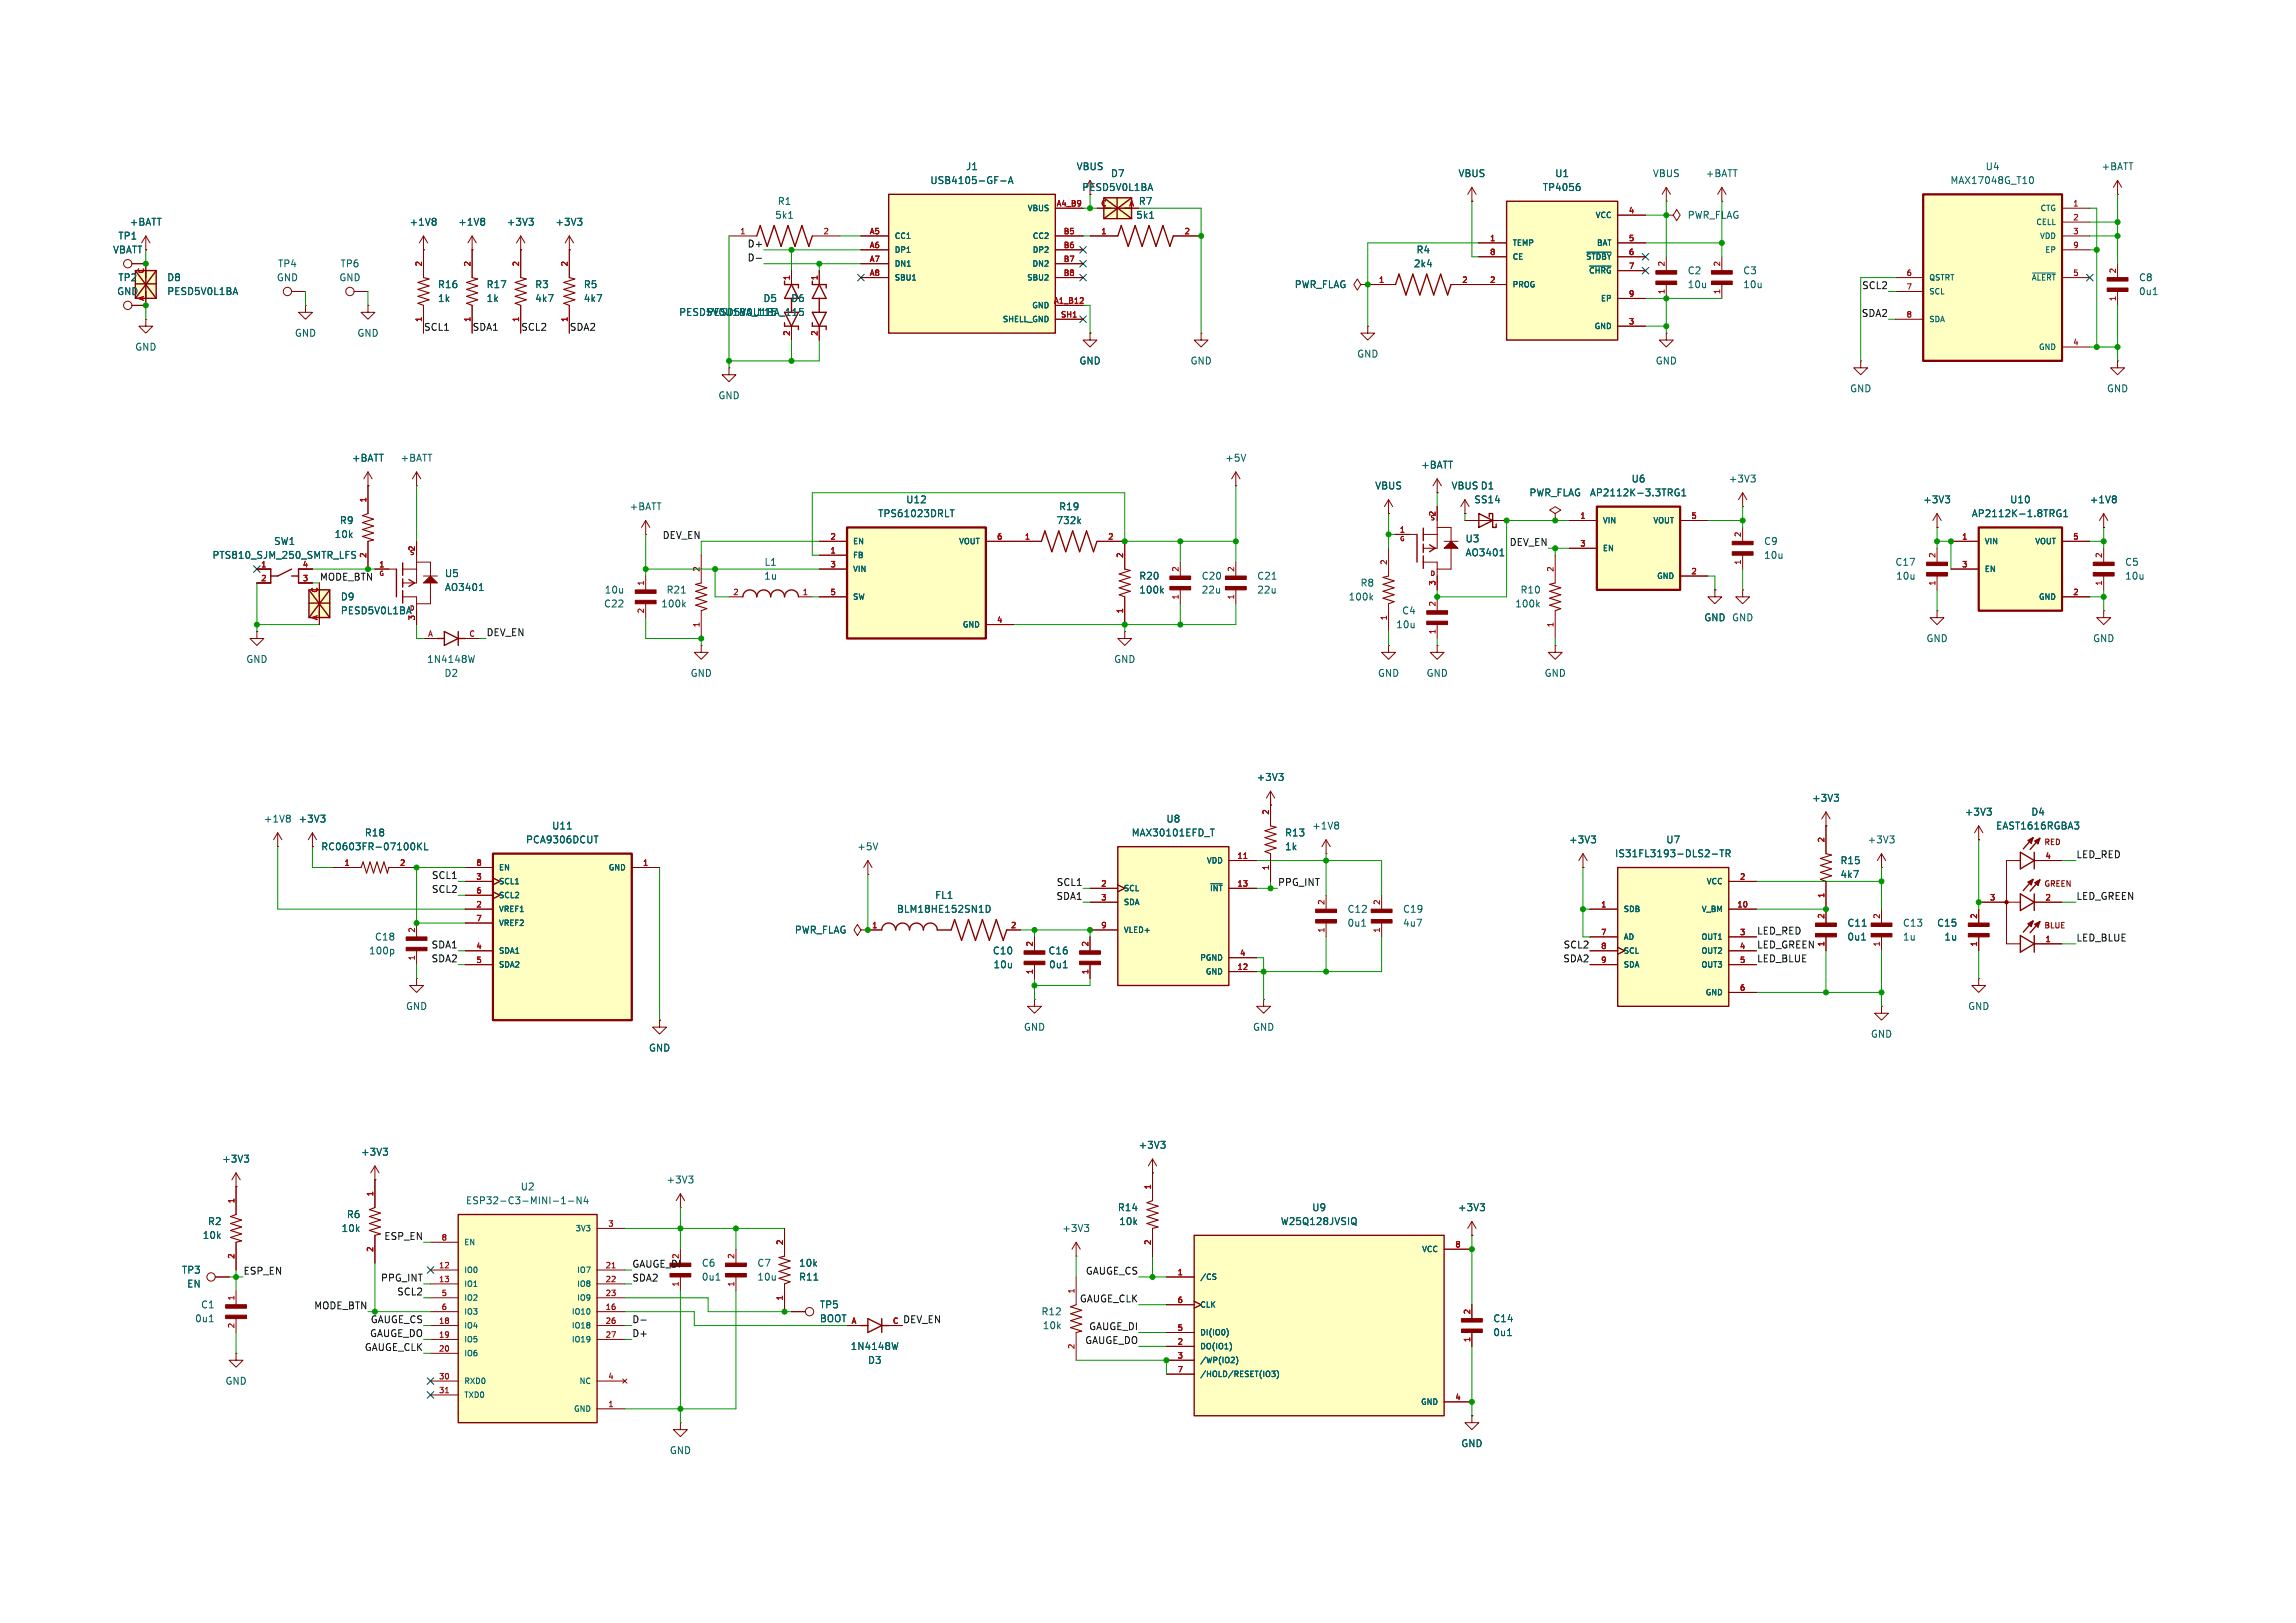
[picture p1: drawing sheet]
<svg xmlns="http://www.w3.org/2000/svg" width="420mm" height="297mm" viewBox="0 0 420 297" stroke-linecap="round" stroke-linejoin="round" font-family="sans-serif">
<defs><g id="words">
<g font-size="1.8" fill="#006464">
<text x="170.1" y="33.9">USB4105-GF-A</text>
<text x="176.6" y="31.3">J1</text>
<text x="196.8" y="31.3">VBUS</text>
<text x="197.9" y="35.2">PESD5V0L1BA</text>
<text x="203.1" y="32.6">D7</text>
<text x="266.7" y="32.6">VBUS</text>
<text x="282.1" y="35.2">TP4056</text>
<text x="284.4" y="32.6">U1</text>
<text x="302.2" y="32.6">VBUS</text>
<text x="311.9" y="32.6">+BATT</text>
<text x="356.7" y="33.9">MAX17048G_T10</text>
<text x="363.1" y="31.3">U4</text>
<text x="384.3" y="31.3">+BATT</text>
<text x="23.6" y="41.5">+BATT</text>
<text x="74.8" y="41.5">+1V8</text>
<text x="83.7" y="41.5">+1V8</text>
<text x="92.6" y="41.5">+3V3</text>
<text x="101.5" y="41.5">+3V3</text>
<text x="141.7" y="40.2">5k1</text>
<text x="142.2" y="37.7">R1</text>
<text x="207.7" y="40.2">5k1</text>
<text x="208.2" y="37.7">R7</text>
<text x="308.6" y="40.2">PWR_FLAG</text>
<text x="21.5" y="44">TP1</text>
<text x="259" y="46.6">R4</text>
<text x="21.5" y="51.7">TP2</text>
<text x="30.5" y="51.7">D8</text>
<text x="50.5" y="51.7">GND</text>
<text x="50.8" y="49.1">TP4</text>
<text x="62" y="51.7">GND</text>
<text x="62.2" y="49.1">TP6</text>
<text x="80" y="52.9">R16</text>
<text x="88.9" y="52.9">R17</text>
<text x="97.8" y="52.9">R3</text>
<text x="106.7" y="52.9">R5</text>
<text x="236.7" y="52.9">PWR_FLAG</text>
<text x="258.5" y="49.1">2k4</text>
<text x="308.6" y="50.4">C2</text>
<text x="308.6" y="52.9">10u</text>
<text x="318.8" y="50.4">C3</text>
<text x="318.8" y="52.9">10u</text>
<text x="391.2" y="51.7">C8</text>
<text x="21.3" y="54.2">GND</text>
<text x="30.5" y="54.2">PESD5V0L1BA</text>
<text x="80" y="55.5">1k</text>
<text x="88.9" y="55.5">1k</text>
<text x="97.8" y="55.5">4k7</text>
<text x="106.7" y="55.5">4k7</text>
<text x="124.1" y="58">PESD5V0U1BA_115</text>
<text x="129.2" y="58">PESD5V0U1BA_115</text>
<text x="139.5" y="55.5">D5</text>
<text x="144.6" y="55.5">D6</text>
<text x="391.2" y="54.2">0u1</text>
<text x="24.6" y="64.4">GND</text>
<text x="53.8" y="61.8">GND</text>
<text x="65.3" y="61.8">GND</text>
<text x="248.2" y="65.6">GND</text>
<text x="197.4" y="66.9">GND</text>
<text x="217.7" y="66.9">GND</text>
<text x="302.8" y="66.9">GND</text>
<text x="338.3" y="72">GND</text>
<text x="385.3" y="72">GND</text>
<text x="131.3" y="73.3">GND</text>
<text x="64.3" y="84.7">+BATT</text>
<text x="73.2" y="84.7">+BATT</text>
<text x="224" y="84.7">+5V</text>
<text x="251.4" y="89.8">VBUS</text>
<text x="259.9" y="86">+BATT</text>
<text x="265.4" y="89.8">VBUS D1</text>
<text x="298.3" y="88.5">U6</text>
<text x="316.1" y="88.5">+3V3</text>
<text x="115.1" y="93.6">+BATT</text>
<text x="160.5" y="94.8">TPS61023DRLT</text>
<text x="165.7" y="92.3">U12</text>
<text x="193.6" y="93.6">R19</text>
<text x="269.6" y="92.3">SS14</text>
<text x="279.7" y="91">PWR_FLAG</text>
<text x="290.7" y="91">AP2112K-3.3TRG1</text>
<text x="351.7" y="92.3">+3V3</text>
<text x="360.6" y="94.8">AP2112K-1.8TRG1</text>
<text x="367.6" y="92.3">U10</text>
<text x="382.2" y="92.3">+1V8</text>
<text x="50" y="99.9">SW1</text>
<text x="61.1" y="98.7">10k</text>
<text x="62.1" y="96.1">R9</text>
<text x="193.1" y="96.1">732k</text>
<text x="268" y="99.5">U3</text>
<text x="268" y="102">AO3401</text>
<text x="322.6" y="99.9">C9</text>
<text x="38.8" y="102.5">PTS810_SJM_250_SMTR_LFS</text>
<text x="81.3" y="105.8">U5</text>
<text x="139.7" y="106.3">1u</text>
<text x="139.7" y="103.7">L1</text>
<text x="208.3" y="106.3">R20</text>
<text x="219.7" y="106.3">C20</text>
<text x="229.9" y="106.3">C21</text>
<text x="248.8" y="107.5">R8</text>
<text x="322.6" y="102.5">10u</text>
<text x="346.6" y="103.7">C17</text>
<text x="346.7" y="106.3">10u</text>
<text x="388.6" y="103.7">C5</text>
<text x="388.6" y="106.3">10u</text>
<text x="62.2" y="110.1">D9</text>
<text x="62.2" y="112.6">PESD5V0L1BA</text>
<text x="81.3" y="108.3">AO3401</text>
<text x="110.4" y="111.4">C22</text>
<text x="110.5" y="108.8">10u</text>
<text x="120.9" y="111.4">100k</text>
<text x="121.8" y="108.8">R21</text>
<text x="208.3" y="108.8">100k</text>
<text x="219.7" y="108.8">22u</text>
<text x="229.9" y="108.8">22u</text>
<text x="246.6" y="110.1">100k</text>
<text x="256.4" y="112.6">C4</text>
<text x="277.1" y="111.4">100k</text>
<text x="278" y="108.8">R10</text>
<text x="311.7" y="113.9">GND GND</text>
<text x="311.7" y="113.9">GND</text>
<text x="255.3" y="115.2">10u</text>
<text x="352.3" y="117.7">GND</text>
<text x="382.8" y="117.7">GND</text>
<text x="45" y="121.5">GND</text>
<text x="78" y="121.5">1N4148W</text>
<text x="81.2" y="124.1">D2</text>
<text x="126.2" y="124.1">GND</text>
<text x="203.7" y="121.5">GND</text>
<text x="252" y="124.1">GND</text>
<text x="260.9" y="124.1">GND</text>
<text x="282.4" y="124.1">GND</text>
<text x="229.8" y="143.1">+3V3</text>
<text x="331.4" y="146.9">+3V3</text>
<text x="359.3" y="149.5">+3V3</text>
<text x="371.5" y="149.5">D4</text>
<text x="48.2" y="150.7">+1V8</text>
<text x="54.5" y="150.7">+3V3</text>
<text x="58.7" y="155.8">RC0603FR-07100KL</text>
<text x="66.6" y="153.3">R18</text>
<text x="96.1" y="154.5">PCA9306DCUT</text>
<text x="100.9" y="152">U11</text>
<text x="156.7" y="155.8">+5V</text>
<text x="206.9" y="153.3">MAX30101EFD_T</text>
<text x="213.3" y="150.7">U8</text>
<text x="235" y="153.3">R13</text>
<text x="235" y="155.8">1k</text>
<text x="239.9" y="152">+1V8</text>
<text x="286.9" y="154.5">+3V3</text>
<text x="304.7" y="154.5">U7</text>
<text x="341.5" y="154.5">+3V3</text>
<text x="365" y="152">EAST1616RGBA3</text>
<text x="295.3" y="157.1">IS31FL3193-DLS2-TR</text>
<text x="336.6" y="158.3">R15</text>
<text x="336.6" y="160.9">4k7</text>
<text x="164" y="167.2">BLM18HE152SN1D</text>
<text x="171" y="164.7">FL1</text>
<text x="246.4" y="167.2">C12</text>
<text x="256.6" y="167.2">C19</text>
<text x="68.5" y="172.3">C18</text>
<text x="145.3" y="171">PWR_FLAG</text>
<text x="246.4" y="169.8">0u1</text>
<text x="256.6" y="169.8">4u7</text>
<text x="337.8" y="169.8">C11</text>
<text x="337.8" y="172.3">0u1</text>
<text x="348" y="169.8">C13</text>
<text x="348" y="172.3">1u</text>
<text x="354.2" y="169.8">C15</text>
<text x="355.6" y="172.3">1u</text>
<text x="67.4" y="174.9">100p</text>
<text x="181.5" y="174.9">C10</text>
<text x="181.6" y="177.4">10u</text>
<text x="191.7" y="174.9">C16</text>
<text x="191.8" y="177.4">0u1</text>
<text x="74.2" y="185">GND</text>
<text x="359.9" y="185">GND</text>
<text x="187.2" y="188.8">GND</text>
<text x="229.1" y="188.8">GND</text>
<text x="342.1" y="190.1">GND</text>
<text x="118.6" y="192.6">GND</text>
<text x="40.5" y="213">+3V3</text>
<text x="65.9" y="211.7">+3V3</text>
<text x="208.2" y="210.4">+3V3</text>
<text x="85.1" y="220.6">ESP32-C3-MINI-1-N4</text>
<text x="95.1" y="218">U2</text>
<text x="121.8" y="216.8">+3V3</text>
<text x="204.4" y="221.8">R14</text>
<text x="239.9" y="221.8">U9</text>
<text x="266.6" y="221.8">+3V3</text>
<text x="37" y="226.9">10k</text>
<text x="37.9" y="224.4">R2</text>
<text x="62.4" y="225.7">10k</text>
<text x="63.3" y="223.1">R6</text>
<text x="194.2" y="225.7">+3V3</text>
<text x="204.6" y="224.4">10k</text>
<text x="234.2" y="224.4">W25Q128JVSIQ</text>
<text x="33.2" y="233.3">TP3</text>
<text x="128.3" y="232">C6</text>
<text x="138.4" y="232">C7</text>
<text x="146.1" y="232">10k</text>
<text x="34.1" y="235.8">EN</text>
<text x="36.7" y="239.6">C1</text>
<text x="128.3" y="234.5">0u1</text>
<text x="138.4" y="234.5">10u</text>
<text x="146.1" y="234.5">R11</text>
<text x="149.9" y="239.6">TP5</text>
<text x="35.6" y="242.2">0u1</text>
<text x="149.9" y="242.2">BOOT</text>
<text x="190.4" y="240.9">R12</text>
<text x="190.7" y="243.4">10k</text>
<text x="273.1" y="242.2">C14</text>
<text x="273.1" y="244.7">0u1</text>
<text x="155.5" y="247.2">1N4148W</text>
<text x="158.7" y="249.8">D3</text>
<text x="41.1" y="253.6">GND</text>
<text x="122.4" y="266.3">GND</text>
<text x="267.2" y="265">GND</text>
</g>
<text font-size="1.8" fill="#840000" x="20.6" y="46.6">VBATT</text>
<g font-size="1.8" fill="#0f0f0f">
<text x="136.7" y="47.9">D-</text>
<text x="136.7" y="45.4">D+</text>
<text x="340.5" y="53">SCL2</text>
<text x="340.5" y="58.1">SDA2</text>
<text x="77.5" y="60.6">SCL1</text>
<text x="86.4" y="60.6">SDA1</text>
<text x="95.2" y="60.6">SCL2</text>
<text x="104.1" y="60.6">SDA2</text>
<text x="121.1" y="98.7">DEV_EN</text>
<text x="276.1" y="100">DEV_EN</text>
<text x="58.4" y="106.3">MODE_BTN</text>
<text x="88.9" y="116.5">DEV_EN</text>
<text x="78.9" y="160.9">SCL1</text>
<text x="379.7" y="157.1">LED_RED</text>
<text x="78.9" y="163.5">SCL2</text>
<text x="193.1" y="164.8">SDA1</text>
<text x="193.2" y="162.2">SCL1</text>
<text x="233.7" y="162.2">PPG_INT</text>
<text x="379.7" y="164.8">LED_GREEN</text>
<text x="78.8" y="173.6">SDA1</text>
<text x="285.9" y="173.6">SCL2</text>
<text x="321.3" y="171.1">LED_RED</text>
<text x="321.3" y="173.6">LED_GREEN</text>
<text x="379.7" y="172.4">LED_BLUE</text>
<text x="78.8" y="176.2">SDA2</text>
<text x="285.8" y="176.2">SDA2</text>
<text x="321.3" y="176.2">LED_BLUE</text>
<text x="70.2" y="227">ESP_EN</text>
<text x="44.4" y="233.3">ESP_EN</text>
<text x="115.6" y="232.1">GAUGE_DI</text>
<text x="198.5" y="233.3">GAUGE_CS</text>
<text x="57.4" y="239.7">MODE_BTN</text>
<text x="69.6" y="234.6">PPG_INT</text>
<text x="72.5" y="237.1">SCL2</text>
<text x="115.6" y="234.6">SDA2</text>
<text x="197.4" y="238.4">GAUGE_CLK</text>
<text x="67.6" y="244.8">GAUGE_DO</text>
<text x="67.7" y="242.2">GAUGE_CS</text>
<text x="115.6" y="244.8">D+</text>
<text x="115.6" y="242.2">D-</text>
<text x="165.1" y="242.2">DEV_EN</text>
<text x="199.1" y="243.5">GAUGE_DI</text>
<text x="66.6" y="247.3">GAUGE_CLK</text>
<text x="198.4" y="246">GAUGE_DO</text>
</g>
<g font-size="1.4" fill="#006464">
<text x="187.9" y="38.8">VBUS</text>
<text x="291.7" y="40.1">VCC</text>
<text x="372.3" y="41.4">CELL</text>
<text x="373.1" y="38.8">CTG</text>
<text x="163.6" y="43.9">CC1</text>
<text x="163.6" y="46.5">DP1</text>
<text x="188.8" y="43.9">CC2</text>
<text x="188.8" y="46.5">DP2</text>
<text x="276.6" y="45.2">TEMP</text>
<text x="276.6" y="47.7">CE</text>
<text x="290" y="47.7">~{STDBY}</text>
<text x="292" y="45.2">BAT</text>
<text x="373" y="43.9">VDD</text>
<text x="374" y="46.5">EP</text>
<text x="163.6" y="49">DN1</text>
<text x="163.6" y="51.5">SBU1</text>
<text x="187.8" y="51.5">SBU2</text>
<text x="188.7" y="49">DN2</text>
<text x="276.6" y="52.8">PROG</text>
<text x="290.5" y="50.3">~{CHRG}</text>
<text x="352.8" y="51.5">QSTRT</text>
<text x="371.5" y="51.5">~{ALERT}</text>
<text x="183.3" y="59.2">SHELL_GND</text>
<text x="188.7" y="56.6">GND</text>
<text x="292.7" y="55.3">EP</text>
<text x="352.8" y="54.1">SCL</text>
<text x="352.8" y="59.2">SDA</text>
<text x="291.5" y="60.4">GND</text>
<text x="372.8" y="64.2">GND</text>
<text x="293.1" y="96">VIN</text>
<text x="302.3" y="96">VOUT</text>
<text x="156" y="99.8">EN</text>
<text x="175.3" y="99.8">VOUT</text>
<text x="293.1" y="101.1">EN</text>
<text x="363" y="99.8">VIN</text>
<text x="372.1" y="99.8">VOUT</text>
<text x="156" y="102.3">FB</text>
<text x="156" y="104.9">VIN</text>
<text x="303" y="106.1">GND</text>
<text x="363" y="104.9">EN</text>
<text x="156" y="110">SW</text>
<text x="372.8" y="110">GND</text>
<text x="176" y="115">GND</text>
<text x="91.2" y="159.5">EN</text>
<text x="111.2" y="159.5">GND</text>
<text x="220.6" y="158.2">VDD</text>
<text x="91.2" y="167.1">VREF1</text>
<text x="91.2" y="162">SCL1</text>
<text x="91.2" y="164.6">SCL2</text>
<text x="205.5" y="163.3">SCL</text>
<text x="205.5" y="165.8">SDA</text>
<text x="221.2" y="163.3">~{INT}</text>
<text x="296.9" y="167.1">SDB</text>
<text x="311.1" y="167.1">V_BM</text>
<text x="312.1" y="162">VCC</text>
<text x="91.2" y="169.6">VREF2</text>
<text x="205.5" y="170.9">VLED+</text>
<text x="296.9" y="172.2">AD</text>
<text x="311.1" y="172.2">OUT1</text>
<text x="91.2" y="174.7">SDA1</text>
<text x="91.2" y="177.3">SDA2</text>
<text x="219.4" y="176">PGND</text>
<text x="220.4" y="178.5">GND</text>
<text x="296.9" y="174.7">SCL</text>
<text x="296.9" y="177.3">SDA</text>
<text x="311.1" y="174.7">OUT2</text>
<text x="311.1" y="177.3">OUT3</text>
<text x="311.9" y="182.3">GND</text>
<text x="105.1" y="225.5">3V3</text>
<text x="84.8" y="233.1">IO0</text>
<text x="84.8" y="228.1">EN</text>
<text x="105.4" y="233.1">IO7</text>
<text x="260" y="229.3">VCC</text>
<text x="84.8" y="235.7">IO1</text>
<text x="84.8" y="238.2">IO2</text>
<text x="105.4" y="235.7">IO8</text>
<text x="105.4" y="238.2">IO9</text>
<text x="219.5" y="234.4">/CS</text>
<text x="219.5" y="239.5">CLK</text>
<text x="84.8" y="243.3">IO4</text>
<text x="84.8" y="245.8">IO5</text>
<text x="84.8" y="240.8">IO3</text>
<text x="104.5" y="240.8">IO10</text>
<text x="104.5" y="243.3">IO18</text>
<text x="104.5" y="245.8">IO19</text>
<text x="219.5" y="244.6">DI(IO0)</text>
<text x="84.8" y="248.4">IO6</text>
<text x="219.5" y="247.1">DO(IO1)</text>
<text x="219.5" y="249.7">/WP(IO2)</text>
<text x="84.8" y="253.5">RXD0</text>
<text x="84.8" y="256">TXD0</text>
<text x="105.9" y="253.5">NC</text>
<text x="219.5" y="252.2">/HOLD/RESET(IO3)</text>
<text x="259.8" y="257.3">GND</text>
<text x="104.9" y="258.5">GND</text>
</g>
<g font-size="1.4" fill="#a90000">
<text x="193.2" y="37.8">A4_B9</text>
<text x="201.3" y="37.8">C</text>
<text x="206.4" y="37.8">A</text>
<text x="297.8" y="39.1">4</text>
<text x="379.1" y="37.8">1</text>
<text x="379.1" y="40.4">2</text>
<text x="135.3" y="42.9">1</text>
<text x="150.5" y="42.9">2</text>
<text x="159" y="42.9">A5</text>
<text x="159" y="45.5">A6</text>
<text x="194.5" y="42.9">B5</text>
<text x="194.5" y="45.5">B6</text>
<text x="201.3" y="42.9">1</text>
<text x="216.6" y="42.9">2</text>
<text x="272.4" y="44.2">1</text>
<text x="272.4" y="46.7">8</text>
<text x="297.8" y="46.7">6</text>
<text x="297.8" y="44.2">5</text>
<text x="379.1" y="42.9">3</text>
<text x="379.1" y="45.5">9</text>
<text x="26.4" y="50.2" transform="rotate(-90 26.4 50.2)">C</text>
<text x="77.2" y="48.9" transform="rotate(-90 77.2 48.9)">2</text>
<text x="86.1" y="48.9" transform="rotate(-90 86.1 48.9)">2</text>
<text x="95" y="48.9" transform="rotate(-90 95 48.9)">2</text>
<text x="103.9" y="48.9" transform="rotate(-90 103.9 48.9)">2</text>
<text x="144.5" y="51.4" transform="rotate(-90 144.5 51.4)">1</text>
<text x="149.6" y="51.4" transform="rotate(-90 149.6 51.4)">1</text>
<text x="159" y="48">A7</text>
<text x="159" y="50.5">A8</text>
<text x="194.5" y="48">B7</text>
<text x="194.5" y="50.5">B8</text>
<text x="252.1" y="51.8">1</text>
<text x="267.4" y="51.8">2</text>
<text x="272.4" y="51.8">2</text>
<text x="297.8" y="49.3">7</text>
<text x="304.5" y="54" transform="rotate(-90 304.5 54)">1</text>
<text x="304.5" y="48.9" transform="rotate(-90 304.5 48.9)">2</text>
<text x="314.7" y="54" transform="rotate(-90 314.7 54)">1</text>
<text x="314.7" y="48.9" transform="rotate(-90 314.7 48.9)">2</text>
<text x="348.6" y="50.5">6</text>
<text x="348.6" y="53.1">7</text>
<text x="379.1" y="50.5">5</text>
<text x="387.1" y="50.1" transform="rotate(-90 387.1 50.1)">2</text>
<text x="26.4" y="55.2" transform="rotate(-90 26.4 55.2)">A</text>
<text x="77.2" y="59" transform="rotate(-90 77.2 59)">1</text>
<text x="86.1" y="59" transform="rotate(-90 86.1 59)">1</text>
<text x="95" y="59" transform="rotate(-90 95 59)">1</text>
<text x="103.9" y="59" transform="rotate(-90 103.9 59)">1</text>
<text x="192.7" y="55.6">A1_B12</text>
<text x="194" y="58.2">SH1</text>
<text x="297.8" y="59.4">3</text>
<text x="297.8" y="54.4">9</text>
<text x="348.6" y="58.2">8</text>
<text x="387.1" y="55.2" transform="rotate(-90 387.1 55.2)">1</text>
<text x="144.5" y="61.6" transform="rotate(-90 144.5 61.6)">2</text>
<text x="149.6" y="61.6" transform="rotate(-90 149.6 61.6)">2</text>
<text x="379.1" y="63.2">4</text>
<text x="67.1" y="92.1" transform="rotate(-90 67.1 92.1)">1</text>
<text x="262.6" y="94.6" transform="rotate(-90 262.6 94.6)">2</text>
<text x="289" y="95">1</text>
<text x="309.3" y="95">5</text>
<text x="75.9" y="100.9" transform="rotate(-90 75.9 100.9)">2</text>
<text x="151.8" y="101.3">1</text>
<text x="151.8" y="98.8">2</text>
<text x="182.3" y="98.8">6</text>
<text x="187.3" y="98.8">1</text>
<text x="202.6" y="98.8">2</text>
<text x="255.9" y="97.5">1</text>
<text x="289" y="100.1">3</text>
<text x="318.5" y="98.4" transform="rotate(-90 318.5 98.4)">2</text>
<text x="358.8" y="98.8">1</text>
<text x="379.1" y="98.8">5</text>
<text x="47.6" y="103.9">1</text>
<text x="47.6" y="106.4">2</text>
<text x="55.3" y="106.4">3</text>
<text x="55.3" y="103.9">4</text>
<text x="67.1" y="102.2" transform="rotate(-90 67.1 102.2)">2</text>
<text x="69.2" y="103.9">1</text>
<text x="117.9" y="107.3" transform="rotate(-90 117.9 107.3)">1</text>
<text x="128" y="104.8" transform="rotate(-90 128 104.8)">2</text>
<text x="151.8" y="103.9">3</text>
<text x="205.5" y="102.2" transform="rotate(-90 205.5 102.2)">2</text>
<text x="215.6" y="104.8" transform="rotate(-90 215.6 104.8)">2</text>
<text x="225.8" y="104.8" transform="rotate(-90 225.8 104.8)">2</text>
<text x="253.7" y="103.5" transform="rotate(-90 253.7 103.5)">2</text>
<text x="262.6" y="107.3" transform="rotate(-90 262.6 107.3)">3</text>
<text x="284.2" y="104.8" transform="rotate(-90 284.2 104.8)">2</text>
<text x="309.3" y="105.2">2</text>
<text x="318.5" y="103.5" transform="rotate(-90 318.5 103.5)">1</text>
<text x="354.1" y="107.3" transform="rotate(-90 354.1 107.3)">1</text>
<text x="354.1" y="102.2" transform="rotate(-90 354.1 102.2)">2</text>
<text x="358.8" y="103.9">3</text>
<text x="384.6" y="107.3" transform="rotate(-90 384.6 107.3)">1</text>
<text x="384.6" y="102.2" transform="rotate(-90 384.6 102.2)">2</text>
<text x="58.2" y="113.6" transform="rotate(-90 58.2 113.6)">A</text>
<text x="58.2" y="108.6" transform="rotate(-90 58.2 108.6)">C</text>
<text x="75.9" y="113.6" transform="rotate(-90 75.9 113.6)">3</text>
<text x="117.9" y="112.4" transform="rotate(-90 117.9 112.4)">2</text>
<text x="134" y="109">2</text>
<text x="146.7" y="109">1</text>
<text x="151.8" y="109">5</text>
<text x="205.5" y="112.4" transform="rotate(-90 205.5 112.4)">1</text>
<text x="215.6" y="109.8" transform="rotate(-90 215.6 109.8)">1</text>
<text x="225.8" y="109.8" transform="rotate(-90 225.8 109.8)">1</text>
<text x="253.7" y="113.6" transform="rotate(-90 253.7 113.6)">1</text>
<text x="262.6" y="111.1" transform="rotate(-90 262.6 111.1)">2</text>
<text x="379.1" y="109">2</text>
<text x="78.2" y="116.6">A</text>
<text x="85.7" y="116.6">C</text>
<text x="128" y="114.9" transform="rotate(-90 128 114.9)">1</text>
<text x="182.3" y="114">4</text>
<text x="262.6" y="116.2" transform="rotate(-90 262.6 116.2)">1</text>
<text x="284.2" y="114.9" transform="rotate(-90 284.2 114.9)">1</text>
<text x="232.2" y="149.2" transform="rotate(-90 232.2 149.2)">2</text>
<text x="333.8" y="154.3" transform="rotate(-90 333.8 154.3)">2</text>
<text x="62.9" y="158.5">1</text>
<text x="73" y="158.5">2</text>
<text x="87" y="161">3</text>
<text x="87" y="158.5">8</text>
<text x="117.5" y="158.5">1</text>
<text x="226.2" y="157.2">11</text>
<text x="232.2" y="159.4" transform="rotate(-90 232.2 159.4)">1</text>
<text x="318.2" y="161">2</text>
<text x="374" y="157.2">4</text>
<text x="87" y="166.1">2</text>
<text x="87" y="163.6">6</text>
<text x="201.3" y="162.3">2</text>
<text x="201.3" y="164.8">3</text>
<text x="226.2" y="162.3">13</text>
<text x="242.3" y="165.7" transform="rotate(-90 242.3 165.7)">2</text>
<text x="252.5" y="165.7" transform="rotate(-90 252.5 165.7)">2</text>
<text x="292.8" y="166.1">1</text>
<text x="317.7" y="166.1">10</text>
<text x="333.8" y="164.4" transform="rotate(-90 333.8 164.4)">1</text>
<text x="363.9" y="164.8">3</text>
<text x="374" y="164.8">2</text>
<text x="75.9" y="170.8" transform="rotate(-90 75.9 170.8)">2</text>
<text x="87" y="173.7">4</text>
<text x="87" y="168.7">7</text>
<text x="159.4" y="169.9">1</text>
<text x="184.8" y="169.9">2</text>
<text x="189" y="173.3" transform="rotate(-90 189 173.3)">2</text>
<text x="199.1" y="173.3" transform="rotate(-90 199.1 173.3)">2</text>
<text x="201.3" y="169.9">9</text>
<text x="242.3" y="170.8" transform="rotate(-90 242.3 170.8)">1</text>
<text x="252.5" y="170.8" transform="rotate(-90 252.5 170.8)">1</text>
<text x="292.8" y="171.2">7</text>
<text x="292.8" y="173.7">8</text>
<text x="318.2" y="171.2">3</text>
<text x="318.2" y="173.7">4</text>
<text x="333.8" y="173.3" transform="rotate(-90 333.8 173.3)">1</text>
<text x="333.8" y="168.3" transform="rotate(-90 333.8 168.3)">2</text>
<text x="343.9" y="173.3" transform="rotate(-90 343.9 173.3)">1</text>
<text x="343.9" y="168.3" transform="rotate(-90 343.9 168.3)">2</text>
<text x="361.7" y="173.3" transform="rotate(-90 361.7 173.3)">1</text>
<text x="361.7" y="168.3" transform="rotate(-90 361.7 168.3)">2</text>
<text x="374" y="172.5">1</text>
<text x="75.9" y="175.9" transform="rotate(-90 75.9 175.9)">1</text>
<text x="87" y="176.3">5</text>
<text x="189" y="178.4" transform="rotate(-90 189 178.4)">1</text>
<text x="199.1" y="178.4" transform="rotate(-90 199.1 178.4)">1</text>
<text x="226.2" y="177.5">12</text>
<text x="226.7" y="175">4</text>
<text x="292.8" y="176.3">9</text>
<text x="318.2" y="176.3">5</text>
<text x="318.2" y="181.4">6</text>
<text x="42.9" y="220.3" transform="rotate(-90 42.9 220.3)">1</text>
<text x="68.3" y="219.1" transform="rotate(-90 68.3 219.1)">1</text>
<text x="210.6" y="217.8" transform="rotate(-90 210.6 217.8)">1</text>
<text x="80.7" y="227.1">8</text>
<text x="111.1" y="224.5">3</text>
<text x="143.3" y="227.9" transform="rotate(-90 143.3 227.9)">2</text>
<text x="210.6" y="227.9" transform="rotate(-90 210.6 227.9)">2</text>
<text x="42.9" y="230.5" transform="rotate(-90 42.9 230.5)">2</text>
<text x="68.3" y="229.2" transform="rotate(-90 68.3 229.2)">2</text>
<text x="80.2" y="232.2">12</text>
<text x="110.7" y="232.2">21</text>
<text x="134.4" y="230.5" transform="rotate(-90 134.4 230.5)">2</text>
<text x="215.3" y="233.4">1</text>
<text x="266.1" y="228.3">8</text>
<text x="42.9" y="238.1" transform="rotate(-90 42.9 238.1)">1</text>
<text x="80.2" y="234.7">13</text>
<text x="80.7" y="237.2">5</text>
<text x="80.7" y="239.8">6</text>
<text x="110.7" y="239.8">16</text>
<text x="110.7" y="234.7">22</text>
<text x="110.7" y="237.2">23</text>
<text x="124.2" y="235.6" transform="rotate(-90 124.2 235.6)">1</text>
<text x="134.4" y="235.6" transform="rotate(-90 134.4 235.6)">1</text>
<text x="143.3" y="238.1" transform="rotate(-90 143.3 238.1)">1</text>
<text x="196.6" y="236.8" transform="rotate(-90 196.6 236.8)">1</text>
<text x="215.3" y="238.5">6</text>
<text x="42.9" y="243.2" transform="rotate(-90 42.9 243.2)">2</text>
<text x="80.2" y="242.3">18</text>
<text x="80.2" y="244.9">19</text>
<text x="110.7" y="242.3">26</text>
<text x="110.7" y="244.9">27</text>
<text x="155.6" y="242.3">A</text>
<text x="163.2" y="242.3">C</text>
<text x="215.3" y="243.6">5</text>
<text x="269" y="245.7" transform="rotate(-90 269 245.7)">1</text>
<text x="269" y="240.6" transform="rotate(-90 269 240.6)">2</text>
<text x="80.2" y="247.4">20</text>
<text x="196.6" y="247" transform="rotate(-90 196.6 247)">2</text>
<text x="215.3" y="246.1">2</text>
<text x="215.3" y="248.7">3</text>
<text x="215.3" y="251.2">7</text>
<text x="80.2" y="252.5">30</text>
<text x="80.2" y="255">31</text>
<text x="111.1" y="257.6">1</text>
<text x="111.1" y="252.5">4</text>
<text x="266.1" y="256.3">4</text>
</g>
<g font-size="1.4" fill="#840000">
<text x="373.8" y="154.8">RED</text>
<text x="373.8" y="162.5">GREEN</text>
<text x="373.8" y="170.1">BLUE</text>
</g>
<text font-size="1.4" fill="#0f0f0f" x="124.2" y="230.5" transform="rotate(-90 124.2 230.5)">2</text>
<g font-size="1.1" fill="#a90000">
<text x="261.5" y="95.4">S</text>
<text x="74.9" y="101.8">S</text>
</g>
<g font-size="1.1" fill="#840000">
<text x="256" y="99.2">G</text>
<text x="69.3" y="105.6">G</text>
<text x="261.5" y="105.6">D</text>
<text x="74.9" y="111.9">D</text>
</g>
</g></defs>
<path d="M254 105.4l-1 .3 2 .6-2 .6 2 .7-2 .6 2 .6-2 .7 2 .6-1 .4M143.5 229.9l-1 .2 2 .7-2 .6 2 .6-2 .7 2 .6-2 .6 2 .7-1 .3" fill="none" stroke="#840000" stroke-width=".2"/>
<g fill="none" stroke="#840000" stroke-width=".18">
<path d="M226.1 88.9h.1M226.1 86.4l-.8 1.2M226.1 86.4v2.5M226.1 86.4l.7 1.2M255.3 97.8h3.8M260.3 97.8h2.6M262.9 92.7v7.6h-2.6M262.9 96.5h2.5v2.6M264.2 99.1h2.5M268 94h.1M268 91.4l-.8 1.3M268 91.4v2.6"/>
<path d="M268 91.4l.7 1.3M268 95.3h7.6M226.1 102.9v2.5M226.1 108v2.5M254 100.3v5.1M254 110.5v5.1M260.3 102.9h2.6v5.1M265.4 100.3v3.8h-2.5M252.7 163.8v2.6M252.7 168.9v2.6M134.6 228.6v2.5M134.6 233.7v2.5"/>
<path d="M143.5 224.8v5.1M143.5 234.9v5.1"/>
</g>
<path d="M227.9 83.1l-.4 1.3M232.7 106h.7M250.7 109.3l.4 .5M251.1 109l-.5 .4M274.4 101.7h.7M148.9 234.3h.7" fill="none" stroke="#006464" stroke-width=".18"/>
<g fill="#840000" stroke="#840000" stroke-width=".18">
<path d="M224.2 107.3h3.8v.7h-3.8z"/>
<path d="M224.2 105.4h3.8v.6h-3.8z"/>
<path d="M132.7 233h3.8v.7h-3.8z"/>
<path d="M132.7 231.1h3.8v.7h-3.8z"/>
<path d="M264.2 100.3l1.2-1.2 1.3 1.2z"/>
<path d="M250.8 168.3h3.8v.6h-3.8z"/>
<path d="M250.8 166.4h3.8v.6h-3.8z"/>
</g>
<path d="M259.2 97.8v5.1M260.3 96.6v2.3M260.3 99.6v1.5M261.5 99.7l1 .6-1 .7M270.5 94l2.5 1.3-2.5 1.2zM272.4 94.6v-.6h.6v2.5h.7v-.6M260.3 101.7v2.3" fill="none" stroke="#840000" stroke-width=".25"/>
<path d="M292.1 92.7h15.2v15.3h-15.2z" fill="#ffffc2"/>
<path d="M292.1 92.7h15.2v15.3h-15.2z" fill="none" stroke="#840000" stroke-width=".41"/>
<g fill="none" stroke="#840000" stroke-width=".18">
<path d="M76.2 99.1v7.6h-2.5M284.5 94l1-.7-1-.6-1 .6 1 .7v1.3M284.5 95.3h.1M287 95.3h5.1M307.3 95.3h5.1M68.6 104.1h3.8M73.7 104.1h2.5M73.7 109.2h2.5v5.1M76.2 102.9h2.5v2.5M77.5 105.4h2.5M77.5 116.8h2.5M78.7 106.7v3.8h-2.5"/>
<path d="M85.1 116.8h2.5M284.5 118.1v1.3h1.2l-1.2 1.3-1.3-1.3h1.3M284.5 118.1h.1M284.5 101.6v5.1M284.5 111.8v5M287 100.3h5.1M307.3 105.4h5.1M232.4 147.3h.1M232.4 144.8v6.3M232.4 156.2v5.1M232.4 144.8l-.8 1.3M232.4 144.8l.8 1.3"/>
<path d="M242.6 156.2h.1M242.6 153.7v2.5M242.6 153.7l-.8 1.2M242.6 153.7l.7 1.2M242.6 163.8v2.6M242.6 168.9v2.6M231.1 182.9v1.3h1.3l-1.3 1.2-1.2-1.2h1.2M231.1 182.9h.1M124.5 228.6v2.5M124.5 233.7v2.5M124.5 260.3v1.3h1.2l-1.2 1.3-1.3-1.3h1.3M124.5 260.3h.1"/>
</g>
<path d="M307.1 89.5a.59 .59 0 0 0-.7 .6 .59 .59 0 0 0 .7 .6l.1-.5h-.3M307.6 90.7h.8M307.6 89.8l.4-.3v1.2M86.8 120l-.3 1.2M87.7 108.1h.7M281.2 110.6l.4 .5M281.6 110.2l-.5 .5M233.9 141.5h.8l-.4 .5M234.5 142l.2 .3v.3l-.2 .2M244.6 150.4l.3 .3-.3 .3 .3 .2v.3l-.3 .2M249.1 169.5h.7M131 234.3h.7" fill="none" stroke="#006464" stroke-width=".18"/>
<g fill="#840000" stroke="#840000" stroke-width=".18">
<path d="M240.7 168.3h3.8v.6h-3.8z"/>
<path d="M240.7 166.4h3.8v.6h-3.8z"/>
<path d="M77.5 106.7l1.2-1.3 1.3 1.3z"/>
<path d="M122.6 233h3.8v.7h-3.8z"/>
<path d="M122.6 231.1h3.8v.7h-3.8z"/>
</g>
<path d="M284.5 106.7l-1 .2 2 .7-2 .6 2 .6-2 .7 2 .6-2 .6 2 .7-1 .4M232.4 151.1l1 .3-2 .6 2 .7-2 .6 2 .6-2 .7 2 .6-2 .6 1 .4" fill="none" stroke="#840000" stroke-width=".2"/>
<path d="M72.5 104.1v5.1M73.7 103v2.3M73.7 105.9v1.5M73.7 108.1v2.3M74.8 106l1 .7-1 .6M80 116.8h1.3M81.3 115.6l2.5 1.2-2.5 1.3zM83.8 116.8h1.3M83.8 115.6v2.5" fill="none" stroke="#840000" stroke-width=".25"/>
<path d="M56.5 107.9h3.8v5.1h-3.8z" fill="#ffffc2"/>
<path d="M255.3 52.1l.6-1.9 1.3 3.8 1.2-3.8 1.3 3.8 1.3-3.8 1.3 3.8 1.2-3.8 1.3 3.8 .6-1.9M56.5 107.9h3.8v5.1h-3.8zM56.5 108l3.8 5M56.5 110.4h3.8M58.4 108v5M60.3 108l-3.8 5" fill="none" stroke="#840000" stroke-width=".25"/>
<g fill="none" stroke="#840000" stroke-width=".18">
<path d="M64.8 53.3h2.5M67.3 55.9v1.3h1.3l-1.3 1.2-1.3-1.2h1.3M67.3 55.9h.1M77.5 45.7h.1M77.5 43.2v7.6M77.5 55.9v5.1M77.5 43.2l-.8 1.3M77.5 43.2l.7 1.3M86.4 45.7h.1M86.4 43.2l-.8 1.3M86.4 43.2v2.5M86.4 43.2l.7 1.3"/>
<path d="M250.2 52.1h5.1M265.4 52.1h5.1M58.4 106.7v2.5M58.4 111.8v2.5M318.8 108v1.2h1.2l-1.2 1.3-1.3-1.3h1.3M318.8 108h.1M124.5 218.4l-.8 1.3M124.5 218.4v2.6M124.5 218.4l.7 1.3M124.5 221h.1"/>
<circle cx="64" cy="53.3" r=".76"/>
</g>
<path d="M79.5 39.9l.3 .3-.3 .3 .2 .1 .1 .4-.3 .2M88.4 39.9l.3 .3-.3 .3 .2 .1 .1 .4-.3 .2M74.8 111.1l.4 1.2M126 215.2h.8l-.5 .5M126.5 215.7l.3 .2v.3l-.3 .3" fill="none" stroke="#006464" stroke-width=".18"/>
<path d="M77.5 50.8l1 .3-2 .6 2 .6-2 .7 2 .6-2 .6 2 .7-2 .6 1 .4" fill="none" stroke="#840000" stroke-width=".2"/>
<path d="M83.8 222.2h25.4v38.1h-25.4z" fill="#ffffc2"/>
<path d="M83.8 222.2h25.4v38.1h-25.4zM157.5 242.6h1.2M158.7 241.3l2.6 1.3-2.6 1.2zM161.3 242.6h1.3M161.3 241.3v2.5" fill="none" stroke="#840000" stroke-width=".25"/>
<g fill="none" stroke="#840000" stroke-width=".18">
<path d="M269.2 36.8h.1M269.2 34.3l-.7 1.3M269.2 34.3v2.5M269.2 34.3l.8 1.3M24.1 55.9h2.6M24.1 48.3h2.6M26.7 43.2l-.8 1.3M26.7 43.2v2.5M26.7 43.2l.7 1.3M86.4 45.7v5.1M86.4 55.9v5.1M78.7 232.4h5.1"/>
<path d="M78.7 234.9h5.1M78.7 237.5h5.1M78.7 227.3h5.1M109.2 232.4h5.1M109.2 234.9h5.1M109.2 237.5h5.1M109.2 224.8h5.1M269.2 226.1h.1M269.2 223.5v2.6M269.2 223.5l-.7 1.3M269.2 223.5l.8 1.3M78.7 240h5.1"/>
<path d="M78.7 242.6h5.1M78.7 245.1h5.1M78.7 247.6h5.1M78.7 252.7h5.1M78.7 255.3h5.1M109.2 257.8h5.1M109.2 240h5.1M109.2 242.6h5.1M109.2 245.1h5.1M109.2 252.7h5.1M113.9 252.3l.8 .8M114.7 252.3l-.8 .8"/>
<path d="M144.8 240h2.5M154.9 242.6h2.6M162.6 242.6h2.5"/>
<circle cx="23.4" cy="48.3" r=".76"/>
<circle cx="23.4" cy="55.9" r=".76"/>
<circle cx="148.1" cy="240" r=".76"/>
</g>
<path d="M112 232h.5M81.5 254.9h.6" fill="none" stroke="#a90000" stroke-width=".18"/>
<path d="M102.7 219.4l.4-.4v1.3M104 219.8h1M106.3 219v1.3l-.7-1.3v1.3M107.1 219l-.3 .9h.8M107.4 219.4v.9M102.7 220.3h.7M270.8 220.3h.7l-.4 .5M271.3 220.8l.2 .2v.3l-.2 .3M164.3 245.7l-.3 1.3" fill="none" stroke="#006464" stroke-width=".18"/>
<path d="M86.4 50.8l1 .3-2.1 .6 2.1 .6-2.1 .7 2.1 .6-2.1 .6 2.1 .7-2.1 .6 1.1 .4" fill="none" stroke="#840000" stroke-width=".2"/>
<path d="M218.4 226.1h45.8v33h-45.8z" fill="#ffffc2"/>
<path d="M218.4 226.1h45.8v33h-45.8z" fill="none" stroke="#840000" stroke-width=".25"/>
<path d="M213.4 233.7h5M213.4 238.8h5M218.4 238.1l1.3 .7-1.3 .6M264.2 228.6h5M213.4 246.4h5M213.4 248.9h5M213.4 243.8h5M213.4 251.5h5M264.2 256.5h5" fill="none" stroke="#840000" stroke-width=".18"/>
<g fill="none" stroke="#006464" stroke-width=".18">
<path d="M222 233.1l.4 .1M222.2 233.7l.2 .2-.2 .2M247.7 223.9l.2 .1M247.8 222.8l.1 .1a.9 .9 0 0 1 0 1.1M247.9 224l.2 .2M247.9 224l-.1 .1M224.4 243.2a1.19 1.19 0 0 1 0 1.4M225.2 246l.1 .4-.1 .5M225.2 249.4h.6M225.7 248.5v.3M226.1 248.2a1.16 1.16 0 0 1 0 1.6M232.6 250.9h.6l-.3 .4 .3 .1v.4l-.1 .1-.5-.1"/>
<path d="M233.6 250.8a1.16 1.16 0 0 1 0 1.5"/>
</g>
<path d="M275.6 36.8h20.3v25.4h-20.3z" fill="#ffffc2"/>
<path d="M275.6 36.8h20.3v25.4h-20.3z" fill="none" stroke="#840000" stroke-width=".25"/>
<path d="M295.9 39.4h5.1M26.7 58.4v1.3h1.2l-1.2 1.3-1.3-1.3h1.3M26.7 58.4h.1M270.5 44.5h5.1M270.5 52.1h5.1M270.5 47h5.1M295.9 44.5h5.1M295.9 59.7h5.1M295.9 47h5.1M295.9 49.5h5.1M295.9 54.6h5.1" fill="none" stroke="#840000" stroke-width=".18"/>
<path d="M288.7 33.6h.2M288.8 34.1l.2 .2v.3l-.2 .3M290.3 46.2h4.4M290.8 48.7h3.9" fill="none" stroke="#006464" stroke-width=".18"/>
<path d="M24.8 49.5h3.8v5.1h-3.8z" fill="#ffffc2"/>
<g fill="none" stroke="#840000" stroke-width=".25">
<path d="M24.8 49.5h3.8v5.1h-3.8zM24.8 49.5l3.8 5.1M24.8 51.9h3.8M26.7 49.5v5.1M28.6 49.5l-3.8 5.1M143.5 51.4v.7h2.5v.6M143.5 59.1v.6h2.5v.6M143.5 57.2l1.3 2.5 1.2-2.5M146 54.6l-1.2-2.5-1.3 2.5h1.3v2.6M47 104.1h2.5v2.6h-2.5M53.3 104.1l-2.5 1.3h-1.3M53.3 105.4h1.3"/>
<path d="M57.1 104.1h-2.5v2.6h2.5M135.9 109.2a1.27 1.27 0 0 1 1.3-1.2 1.27 1.27 0 0 1 1.2 1.2 1.27 1.27 0 0 1 1.3-1.2 1.27 1.27 0 0 1 1.3 1.2 1.27 1.27 0 0 1 1.2-1.2 1.27 1.27 0 0 1 1.3 1.2 1.27 1.27 0 0 1 1.3-1.2 1.27 1.27 0 0 1 1.2 1.2"/>
</g>
<g fill="none" stroke="#840000" stroke-width=".18">
<path d="M304.8 36.8h.1M304.8 39.4h1.3l.6-1 .6 1-.6 1-.6-1M304.8 39.4h.1M304.8 34.3l-.8 1.3M304.8 34.3v2.5M304.8 34.3l.8 1.3M315 36.8h.1M315 34.3l-.8 1.3M315 34.3v2.5M315 34.3l.7 1.3M26.7 48.3v2.5M26.7 53.3v2.6"/>
<path d="M53.3 53.3h2.6M55.9 55.9v1.3h1.2l-1.2 1.2-1.3-1.2h1.3M55.9 55.9h.1M104.1 45.7h.1M104.1 43.2l-.7 1.3M104.1 43.2v2.5M104.1 43.2l.8 1.3M144.8 49.5v2.6M144.8 59.7v2.5M248.9 52.1l-.6-1-.7 1 .7 1 .6-1h1.3M250.2 59.7v1.3h1.3l-1.3 1.2-1.3-1.2h1.3M250.2 59.7h.1"/>
<path d="M250.2 52.1h.1M304.8 47v2.5M304.8 52.1v2.5M315 47v2.5M315 52.1v2.5M133.3 67.3v1.3h1.3l-1.3 1.3-1.2-1.3h1.2M133.3 67.3h.1M304.8 61v1.2h1.3l-1.3 1.3-1.3-1.3h1.3M304.8 61h.1M67.3 88.9h.1M67.3 86.4v7.6M67.3 99.1v5"/>
<path d="M67.3 86.4l-.8 1.2M67.3 86.4l.8 1.2M76.2 88.9h.1M76.2 86.4l-.8 1.2M76.2 86.4v2.5M76.2 86.4l.8 1.2M118.1 97.8h.1M118.1 95.3l-.8 1.2M118.1 95.3v2.5M118.1 95.3l.8 1.2M47 115.6v1.2h1.3l-1.3 1.3-1.3-1.3h1.3M47 115.6h.1"/>
<path d="M47 104.1h2.5M47 106.7h2.5M54.6 104.1h2.5M54.6 106.7h2.5M118.1 105.4v2.6M118.1 110.5v2.5M128.3 118.1v1.3h1.2l-1.2 1.3-1.3-1.3h1.3M128.3 118.1h.1M128.3 101.6v5.1M128.3 111.8v5M133.3 109.2h2.6M146 109.2h2.6"/>
<path d="M68.6 215.9h.1M68.6 213.4v7.6M68.6 213.4l-.8 1.2M68.6 213.4l.7 1.2M210.8 214.6h.1M210.8 212.1l-.7 1.3M210.8 212.1v7.6M210.8 212.1l.8 1.3M39.4 233.7h2.5M43.2 236.2v2.6M68.6 226.1v5M196.8 229.9h.1"/>
<path d="M196.8 227.3l-.7 1.3M196.8 227.3v2.6M196.8 233.7v5.1M196.8 227.3l.8 1.3M210.8 224.8v5.1M269.2 238.8v2.5M43.2 247.6v1.3h1.2l-1.2 1.3-1.3-1.3h1.3M43.2 247.6h.1M43.2 241.3v2.5M196.8 243.8v5.1M269.2 259.1v1.2h1.3l-1.3 1.3-1.2-1.3h1.2M269.2 259.1h.1"/>
<path d="M269.2 243.8v2.6"/>
<circle cx="52.6" cy="53.3" r=".76"/>
<circle cx="38.6" cy="233.7" r=".76"/>
</g>
<g fill="none" stroke="#006464" stroke-width=".18">
<path d="M105.7 39.9h.7l-.4 .5M43 52.6l.5 1.3M106.2 40.4l.2 .3v.3l-.2 .2M64.3 101.3l.7 .5-.2 .4-.5-.1M65 101l-.4-.1-.3 .3M124.7 108.5h.7M125 110.6l.4 .5M125.4 110.2l-.5 .5M70.1 210.1h.8l-.4 .5M70.6 210.6l.3 .3v.3l-.3 .2M212.3 208.9h.8l-.4 .4M212.9 209.3l.2 .3v.3l-.2 .2"/>
<path d="M198.4 224.1h.7l-.4 .5M198.9 224.6l.2 .2v.3l-.2 .3M38.3 241.9h.7M275.8 244.4h.7"/>
</g>
<g fill="#840000" stroke="#840000" stroke-width=".18">
<path d="M267.3 243.2h3.8v.6h-3.8z"/>
<path d="M267.3 241.3h3.8v.6h-3.8z"/>
<path d="M302.9 51.4h3.8v.7h-3.8z"/>
<path d="M302.9 49.5h3.8v.7h-3.8z"/>
<path d="M313.1 51.4h3.8v.7h-3.8z"/>
<path d="M313.1 49.5h3.8v.7h-3.8z"/>
<path d="M116.2 108h3.8v.6h-3.8z"/>
<path d="M116.2 109.9h3.8v.6h-3.8z"/>
<path d="M41.3 238.8h3.8v.6h-3.8z"/>
<path d="M41.3 240.7h3.8v.6h-3.8z"/>
</g>
<path d="M67.3 94l-1 .4 2 .6-2 .6 2 .7-2 .6 2 .6-2 .7 2 .6-1 .3M128.3 106.7l-1 .2 2 .7-2 .6 2 .6-2 .7 2 .6-2 .6 2 .7-1 .4M210.8 219.7l-1 .4 2 .6-2 .7 2 .6-2 .6 2 .7-2 .6 2 .6-1 .3M68.6 221l-1 .4 2 .6-2 .6 2 .7-2 .6 2 .6-2 .7 2 .6-1 .3M196.8 238.8l-1 .3 2.1 .7-2.1 .6 2.1 .6-2.1 .7 2.1 .6-2.1 .7 2.1 .6-1.1 .2" fill="none" stroke="#840000" stroke-width=".2"/>
<path d="M351.8 35.6h25.4v30.4h-25.4z" fill="#ffffc2"/>
<path d="M351.8 35.6h25.4v30.4h-25.4z" fill="none" stroke="#840000" stroke-width=".41"/>
<g fill="none" stroke="#840000" stroke-width=".18">
<path d="M199.4 33l-.8 1.3M199.4 33v2.6M199.4 33l.8 1.3M377.2 38.1h5.1M95.2 45.7h.1M95.2 43.2l-.7 1.3M95.2 43.2v7.6M95.2 55.9v5.1M95.2 43.2l.8 1.3M104.1 45.7v5.1M104.1 55.9v5.1M133.3 43.2h5.1"/>
<path d="M148.6 43.2h5.1M346.7 50.8h5.1M346.7 53.3h5.1M346.7 58.4h5.1M377.2 40.6h5.1M377.2 43.2h5.1M377.2 50.8h5.1M377.2 45.7h5.1M387.3 48.3v2.5M387.3 53.3v2.6M377.2 63.5h5.1M387.3 66v1.3h1.3l-1.3 1.3-1.2-1.3h1.2"/>
<path d="M387.3 66h.1"/>
</g>
<path d="M96.8 39.9h.7l-.4 .5M144.3 39.9h.7M371.4 32.5l.1-.2a.68 .68 0 0 1 .5 .7 .68 .68 0 0 1-.5 .6l-.1-.1M97.3 40.4l.2 .3v.3l-.2 .2M371.8 50h4.2M393.9 53.9h.7" fill="none" stroke="#006464" stroke-width=".18"/>
<path d="M95.2 50.8l1.1 .3-2.1 .6 2.1 .6-2.1 .7 2.1 .6-2.1 .6 2.1 .7-2.1 .6 1 .4M104.1 50.8l1.1 .3-2.1 .6 2.1 .6-2.1 .7 2.1 .6-2.1 .6 2.1 .7-2.1 .6 1 .4" fill="none" stroke="#840000" stroke-width=".2"/>
<path d="M138.4 43.2l.7-1.9 1.2 3.8 1.3-3.8 1.3 3.8 1.2-3.8 1.3 3.8 1.3-3.8 1.3 3.8 .6-1.9" fill="none" stroke="#840000" stroke-width=".25"/>
<g fill="#840000" stroke="#840000" stroke-width=".18">
<path d="M385.4 52.7h3.9v.6h-3.9z"/>
<path d="M385.4 50.8h3.9v.6h-3.9z"/>
</g>
<path d="M201.9 36.2h5.1v3.8h-5.1z" fill="#ffffc2"/>
<path d="M201.9 36.2h5.1v3.8h-5.1zM201.9 38.1h5.1M201.9 36.2l5.1 3.8M204.3 36.2v3.8M207 36.2l-5.1 3.8" fill="none" stroke="#840000" stroke-width=".25"/>
<path d="M200.7 38.1h2.5M205.7 38.1h2.6" fill="none" stroke="#840000" stroke-width=".18"/>
<path d="M210.4 33.6l.4 1.3" fill="none" stroke="#006464" stroke-width=".18"/>
<path d="M162.6 35.6h30.4v25.4h-30.4z" fill="#ffffc2"/>
<path d="M162.6 35.6h30.4v25.4h-30.4zM190.5 99.1l.6-1.9 1.3 3.8 1.3-3.8 1.2 3.8 1.3-3.8 1.3 3.8 1.3-3.8 1.2 3.8 .7-1.9" fill="none" stroke="#840000" stroke-width=".25"/>
<g fill="none" stroke="#840000" stroke-width=".18">
<path d="M193 38.1h5.1M387.3 35.6h.1M387.3 33l-.7 1.3M387.3 33v2.6M387.3 33l.8 1.3M157.5 43.2h5.1M157.5 45.7h5.1M157.5 48.3h5.1M157.5 50.8h5.1M193 55.9h5.1M193 43.2h5.1M193 45.7h5.1"/>
<path d="M193 48.3h5.1M193 50.8h5.1M193 58.4h5.1M185.4 99.1h5.1M200.7 99.1h5"/>
</g>
<path d="M197.5 55.5h.7M198.1 54.6v.3" fill="none" stroke="#a90000" stroke-width=".18"/>
<path d="M183.1 33.1h.9M184.5 33.6l.4-1.3 .4 1.3M184.6 33.2h.6M166.9 51.3h.6M197.3 95.3l.4 .5M197.7 95l-.5 .5" fill="none" stroke="#006464" stroke-width=".18"/>
<path d="M154.9 96.5h25.4v20.3h-25.4z" fill="#ffffc2"/>
<path d="M154.9 96.5h25.4v20.3h-25.4z" fill="none" stroke="#840000" stroke-width=".41"/>
<g fill="none" stroke="#840000" stroke-width=".18">
<path d="M149.9 49.5v2.6M149.9 59.7v2.5M199.4 43.2h5.1M214.6 43.2h5.1M199.4 61v1.2h1.3l-1.3 1.3-1.3-1.3h1.3M199.4 61h.1M219.7 61v1.2h1.3l-1.3 1.3-1.3-1.3h1.3M219.7 61h.1M340.4 66v1.3h1.2l-1.2 1.3-1.3-1.3h1.3M340.4 66h.1M149.9 99.1h5M180.3 99.1h5.1"/>
<path d="M205.7 99.1v5M149.9 101.6h5M149.9 104.1h5M149.9 109.2h5M180.3 114.3h5.1M205.7 115.6v1.2h1.3l-1.3 1.3-1.2-1.3h1.2M205.7 115.6h.1M205.7 109.2v5.1M215.9 102.9v2.5M215.9 108v2.5M158.7 157.5l-.7 1.3M158.7 157.5v2.5"/>
<path d="M158.7 157.5l.8 1.3M344.2 158.8h.1M344.2 156.2l-.8 1.3M344.2 156.2v2.6M344.2 156.2l.7 1.3M157.5 170.2l-.7-1-.6 1 .6 1 .7-1h1.2M158.7 170.2h.1M158.7 160h.1M158.7 170.2h2.6M184.1 170.2h2.6M189.2 171.5v2.5M189.2 176.5v2.6"/>
<path d="M361.9 166.4v2.5M361.9 171.5v2.5M189.2 182.9v1.3h1.3l-1.3 1.2-1.2-1.2h1.2M189.2 182.9h.1M43.2 217.2h.1M43.2 214.6l-.8 1.3M43.2 214.6v7.6M43.2 214.6l.7 1.3M43.2 227.3v5.1"/>
</g>
<path d="M210.3 39.9h.7M146.9 56.5h-.6l-.1 .6 .2-.2 .4 .1 .2 .2-.1 .4-.2 .1-.5-.1M173.8 93.3h.7M174.2 93.3v1.3M212.4 108l.4 .5M212.8 107.7l-.5 .5M160.6 154.2l-.5 1.3M345.7 153h.8l-.5 .5M346.2 153.5l.3 .2v.3l-.3 .2M180.4 165.7a.64 .64 0 0 1 .7 .6 .64 .64 0 0 1-.7 .6zM44.7 211.4h.8l-.4 .5M45.2 211.9l.3 .2v.3l-.3 .3" fill="none" stroke="#006464" stroke-width=".18"/>
<path d="M205.7 104.1l1.1 .3-2.1 .6 2.1 .7-2.1 .6 2.1 .6-2.1 .7 2.1 .6-2.1 .6 1 .4M43.2 222.2l-1 .4 2 .7-2 .6 2 .6-2 .7 2 .6-2 .6 2 .7-1 .2" fill="none" stroke="#840000" stroke-width=".2"/>
<g fill="#840000" stroke="#840000" stroke-width=".18">
<path d="M214 107.3h3.8v.7h-3.8z"/>
<path d="M214 105.4h3.8v.6h-3.8z"/>
<path d="M360 170.8h3.9v.7h-3.9z"/>
<path d="M360 168.9h3.9v.6h-3.9z"/>
<path d="M187.3 175.9h3.8v.6h-3.8z"/>
<path d="M187.3 174h3.8v.6h-3.8z"/>
</g>
<path d="M148.6 51.4v.7h2.5v.6M148.6 59.1v.6h2.5v.6M148.6 57.2h2.5l-1.2 2.5zM149.9 52.1l1.2 2.5h-2.5zM149.9 54.6v2.6M204.5 43.2l.6-1.9 1.3 3.8 1.2-3.8 1.3 3.8 1.3-3.8 1.3 3.8 1.2-3.8 1.3 3.8 .6-1.9M161.3 170.2a1.27 1.27 0 0 1 1.3-1.3 1.27 1.27 0 0 1 1.2 1.3 1.27 1.27 0 0 1 1.3-1.3 1.27 1.27 0 0 1 1.3 1.3 1.27 1.27 0 0 1 1.2-1.3 1.27 1.27 0 0 1 1.3 1.3 1.27 1.27 0 0 1 1.3-1.3 1.27 1.27 0 0 1 1.2 1.3h2.6l.6-1.9 1.3 3.8 1.3-3.8 1.2 3.8 1.3-3.8 1.3 3.8 1.2-3.8 1.3 3.8 .6-1.9" fill="none" stroke="#840000" stroke-width=".25"/>
<path d="M204.5 154.9h20.3v25.4h-20.3z" fill="#ffffc2"/>
<path d="M204.5 154.9h20.3v25.4h-20.3z" fill="none" stroke="#840000" stroke-width=".25"/>
<g fill="none" stroke="#840000" stroke-width=".18">
<path d="M50.8 154.9h.1M50.8 152.4l-.8 1.3M50.8 152.4v2.5M50.8 152.4l.8 1.3M224.8 157.5h5.1M199.4 162.6h5.1M199.4 165.1h5.1M199.4 170.2h5.1M199.4 171.5v2.5M199.4 176.5v2.6M204.5 161.9l1.2 .7-1.2 .6M224.8 177.8h5.1"/>
<path d="M224.8 162.6h5.1M224.8 175.3h5.1M334 166.4v2.5M334 171.5v2.5M344.2 166.4v2.5M344.2 171.5v2.5M361.9 179.1v1.2h1.3l-1.3 1.3-1.2-1.3h1.2M361.9 179.1h.1M344.2 184.2v1.2h1.2l-1.2 1.3-1.3-1.3h1.3M344.2 184.2h.1"/>
</g>
<path d="M227.5 157.1h.6" fill="none" stroke="#a90000" stroke-width=".18"/>
<path d="M52.9 149.2l.2 .2-.2 .3 .2 .3v.2l-.2 .2M221.4 151.7h.7M194.5 177.1h.7M221.5 161.7h2.1M340.5 172h.8M340.7 169.5h.7" fill="none" stroke="#006464" stroke-width=".18"/>
<g fill="#840000" stroke="#840000" stroke-width=".18">
<path d="M342.3 170.8h3.8v.7h-3.8z"/>
<path d="M342.3 168.9h3.8v.6h-3.8z"/>
<path d="M332.1 170.8h3.8v.7h-3.8z"/>
<path d="M332.1 168.9h3.8v.6h-3.8z"/>
<path d="M197.5 175.9h3.8v.6h-3.8z"/>
<path d="M197.5 174h3.8v.6h-3.8z"/>
</g>
<path d="M295.9 158.8h20.3v25.4h-20.3z" fill="#ffffc2"/>
<path d="M295.9 158.8h20.3v25.4h-20.3z" fill="none" stroke="#840000" stroke-width=".25"/>
<g fill="none" stroke="#840000" stroke-width=".18">
<path d="M384.8 96.5h.1M384.8 94l-.8 1.3M384.8 94v2.5M384.8 94l.8 1.3M354.3 111.8v1.2h1.3l-1.3 1.3-1.2-1.3h1.2M354.3 111.8h.1M354.3 100.3v2.6M354.3 105.4v2.6M384.8 100.3v2.6M384.8 105.4v2.6M57.1 154.9h.1M57.1 152.4l-.7 1.3"/>
<path d="M57.1 152.4v2.5M57.1 152.4l.8 1.3M61 158.8h5M71.1 158.8h5.1M289.6 158.8h.1M289.6 156.2l-.8 1.3M289.6 156.2v2.6M289.6 156.2l.7 1.3M334 151.1h.1M334 148.6v7.6M334 148.6l-.8 1.3M334 148.6l.8 1.3"/>
<path d="M290.8 166.4h5.1M290.8 171.5h5.1M290.8 174h5.1M290.8 176.5h5.1M295.9 173.4l1.3 .6-1.3 .6M316.2 166.4h5.1M316.2 161.3h5.1M316.2 171.5h5.1M316.2 174h5.1M316.2 176.5h5.1M334 161.3v5.1M120.6 186.7v1.3h1.3l-1.3 1.2-1.2-1.2h1.2"/>
<path d="M120.6 186.7h.1M316.2 181.6h5.1"/>
</g>
<g fill="none" stroke="#006464" stroke-width=".18">
<path d="M386.9 90.7l.2 .3-.2 .3 .2 .2v.3l-.2 .2M58.7 149.2h.7l-.4 .5M59.2 149.7l.2 .2v.3l-.2 .2M75.7 154.4l.2 .3-.2 .7M76.4 154.2v1.3M76.6 154.8l.5 .7M77.1 154.2l-.7 .8M77.7 154.2v1.3h.6M291.1 153h.8l-.5 .5M291.6 153.5l.3 .2v.3l-.3 .2M313.2 156.3h1M314.6 155.5h.7"/>
<path d="M315 155.5v1.3M315.7 156.2l.7-.1 .1-.2-.1-.3-.7-.1v1.3M316 156.2l.5 .6M335.5 145.4h.8l-.4 .4M336.1 145.8l.2 .3v.3l-.2 .2"/>
</g>
<g fill="#840000" stroke="#840000" stroke-width=".18">
<path d="M382.9 104.8h3.8v.6h-3.8z"/>
<path d="M382.9 102.9h3.8v.6h-3.8z"/>
<path d="M352.4 104.8h3.8v.6h-3.8z"/>
<path d="M352.4 102.9h3.8v.6h-3.8z"/>
</g>
<path d="M66 158.8l.4-1.1 .7 2.1 .6-2.1 .6 2.1 .7-2.1 .6 2.1 .6-2.1 .7 2.1 .2-1M334 156.2l1 .3-2 .6 2 .6-2 .7 2 .6-2 .6 2 .7-2 .6 1 .4" fill="none" stroke="#840000" stroke-width=".2"/>
<path d="M90.2 156.2h25.4v30.5h-25.4z" fill="#ffffc2"/>
<path d="M90.2 156.2h25.4v30.5h-25.4z" fill="none" stroke="#840000" stroke-width=".41"/>
<g fill="none" stroke="#840000" stroke-width=".18">
<path d="M354.3 96.5h.1M354.3 94l-.7 1.3M354.3 94v2.5M354.3 94l.8 1.3M85.1 158.8h5.1M115.6 158.8h5M85.1 166.4h5.1M85.1 161.3h5.1M85.1 174h5.1M85.1 176.5h5.1M85.1 163.8h5.1M85.1 168.9h5.1"/>
<path d="M90.2 160.7l1.2 .6-1.2 .6M90.2 163.2l1.2 .6-1.2 .7"/>
</g>
<path d="M355.8 90.7h.8l-.4 .5M356.4 91.2l.2 .3v.3l-.2 .2M103.8 151.7h.7M108.7 153h.7" fill="none" stroke="#006464" stroke-width=".18"/>
<path d="M361.9 96.5h15.3v15.3h-15.3z" fill="#ffffc2"/>
<g fill="none" stroke="#840000" stroke-width=".41">
<path d="M361.9 96.5h15.3v15.3h-15.3z"/>
<circle cx="367" cy="165.1" r=".2"/>
</g>
<g fill="none" stroke="#840000" stroke-width=".18">
<path d="M193 38.1h5.1M200.7 38.1h2.5M205.7 38.1h2.6M269.2 36.8h.1M295.9 39.4h5.1M24.1 48.3h2.6v2.5M26.7 53.3v2.6h-2.6M77.5 45.7h.1M77.5 45.7v5.1M77.5 55.9v5.1M86.4 45.7h.1M86.4 45.7v5.1"/>
<path d="M86.4 55.9v5.1M95.2 45.7h.1M95.2 45.7v5.1M95.2 55.9v5.1M104.1 45.7h.1M104.1 45.7v5.1M104.1 55.9v5.1M144.8 49.5v2.6M144.8 59.7v2.5M149.9 49.5v2.6M149.9 59.7v2.5M157.5 48.3h5.1"/>
<path d="M157.5 43.2h5.1M157.5 45.7h5.1M157.5 50.8h5.1M193 55.9h5.1M193 48.3h5.1M193 43.2h5.1M193 45.7h5.1M193 50.8h5.1M193 58.4h5.1M199.4 43.2h5.1M214.6 43.2h5.1M250.2 52.1h.1"/>
<path d="M250.2 52.1h5.1M265.4 52.1h10.2M270.5 44.5h5.1M270.5 47h5.1M295.9 44.5h5.1M295.9 59.7h5.1M295.9 47h5.1M295.9 49.5h5.1M295.9 54.6h5.1M199.4 61h.1M67.3 88.9h.1M67.3 88.9v5.1"/>
<path d="M67.3 99.1v5M76.2 99.1v2.5M149.9 99.1h5M180.3 99.1h10.2M200.7 99.1h5v5M254 94h.1M254 91.4l-.8 1.3M254 91.4v2.6M254 91.4l.8 1.3M255.3 97.8h2.5M262.9 90.2h.1M262.9 87.6l-.8 1.3"/>
<path d="M262.9 87.6v2.6M262.9 92.7v2.6M262.9 87.6l.8 1.3M268 94h.1M268 95.3h2.5M273 95.3h2.6M284.5 95.3h.1M287 95.3h5.1M307.3 95.3h5.1M318.8 92.7h.1M318.8 90.2l-.8 1.2M318.8 90.2v2.5"/>
<path d="M318.8 96.5v2.6M318.8 90.2l.7 1.2M354.3 96.5h.1M356.9 99.1h5M377.2 99.1h5.1M384.8 96.5h.1M47 104.1h2.5M47 106.7h2.5M54.6 104.1h2.5M54.6 106.7h2.5M58.4 106.7v2.5M58.4 111.8v2.5"/>
<path d="M68.6 104.1h2.5M76.2 111.8v2.5M149.9 109.2h5M149.9 104.1h5M149.9 101.6h5M180.3 114.3h5.1M205.7 109.2v5.1M254 118.1v1.3h1.3l-1.3 1.3-1.3-1.3h1.3M254 118.1h.1M262.9 118.1v1.3h1.3l-1.3 1.3-1.3-1.3h1.3M262.9 118.1h.1M262.9 105.4v2.6"/>
<path d="M262.9 109.2v2.6M262.9 114.3v2.5M287 100.3h5.1M307.3 105.4h5.1M313.7 108v1.2h1.3l-1.3 1.3-1.3-1.3h1.3M313.7 108h.1M318.8 101.6v2.5M356.9 104.1h5M377.2 109.2h5.1M384.8 111.8v1.2h1.3l-1.3 1.3-1.3-1.3h1.3M384.8 111.8h.1M57.1 154.9h.1"/>
<path d="M61 158.8h5M71.1 158.8h5.1M85.1 158.8h5.1M115.6 158.8h5M224.8 157.5h5.1M232.4 147.3h.1M232.4 146.1v5M232.4 156.2v5.1M289.6 158.8h.1M334 151.1h.1M334 151.1v5.1M361.9 153.7h.1"/>
<path d="M361.9 151.1l-.7 1.3M361.9 151.1v2.6M361.9 151.1l.8 1.3M369.6 157.5h-2.6v15.2h2.6M372.1 157.5h5.1M76.2 179.1v1.2h1.3l-1.3 1.3-1.3-1.3h1.3M76.2 179.1h.1M76.2 168.9v2.6M76.2 174v2.5M85.1 166.4h5.1M85.1 161.3h5.1M85.1 174h5.1"/>
<path d="M85.1 176.5h5.1M85.1 163.8h5.1M85.1 168.9h5.1M90.2 160.7l1.2 .6-1.2 .6M90.2 163.2l1.2 .6-1.2 .7M158.7 170.2h.1M158.7 170.2h2.6M184.1 170.2h2.6M189.2 171.5v2.5M189.2 176.5v2.6M199.4 165.1h5.1M199.4 170.2h5.1"/>
<path d="M199.4 162.6h5.1M199.4 171.5v2.5M199.4 176.5v2.6M204.5 161.9l1.2 .7-1.2 .6M224.8 177.8h5.1M224.8 162.6h5.1M224.8 175.3h5.1M290.8 166.4h5.1M290.8 174h5.1M290.8 176.5h5.1M290.8 171.5h5.1M295.9 173.4l1.3 .6-1.3 .6"/>
<path d="M316.2 166.4h5.1M316.2 161.3h5.1M316.2 174h5.1M316.2 176.5h5.1M316.2 171.5h5.1M334 161.3v7.6M334 171.5v2.5M361.9 165.1h7.7M361.9 166.4v2.5M361.9 171.5v2.5M372.1 172.7h5.1M372.1 165.1h5.1"/>
<path d="M120.6 186.7h.1M316.2 181.6h5.1M43.2 217.2h.1M43.2 217.2v5M68.6 215.9h.1M68.6 215.9v5.1M210.8 214.6h.1M210.8 214.6v5.1M39.4 233.7h2.5M43.2 227.3v5.1M68.6 226.1v5M143.5 224.8v5.1"/>
<path d="M143.5 234.9v5.1M210.8 224.8v5.1M213.4 233.7h5M213.4 238.8h5M218.4 238.1l1.3 .7-1.3 .6M264.2 228.6h5M269.2 226.1h.1M269.2 238.8v2.5M144.8 240h2.5M154.9 242.6h2.6M162.6 242.6h2.5M213.4 246.4h5"/>
<path d="M213.4 248.9h5M213.4 243.8h5M213.4 251.5h5M264.2 256.5h5M269.2 259.1h.1M269.2 243.8v2.6"/>
</g>
<g fill="none" stroke="#006464" stroke-width=".18">
<path d="M79.5 39.9l.3 .3-.3 .3 .2 .1 .1 .4-.3 .2M88.4 39.9l.3 .3-.3 .3 .2 .1 .1 .4-.3 .2M96.8 39.9h.7l-.4 .5M105.7 39.9h.7l-.4 .5M183.1 33.1h.9M184.5 33.6l.4-1.3 .4 1.3M184.6 33.2h.6M210.3 39.9h.7M210.4 33.6l.4 1.3M288.7 33.6h.2M288.8 34.1l.2 .2v.3l-.2 .3M43 52.6l.5 1.3"/>
<path d="M97.3 40.4l.2 .3v.3l-.2 .2M106.2 40.4l.2 .3v.3l-.2 .2M146.9 56.5h-.6l-.1 .6 .2-.2 .4 .1 .2 .2-.1 .4-.2 .1-.5-.1M166.9 51.3h.6M290.3 46.2h4.4M290.8 48.7h3.9M173.8 93.3h.7M174.2 93.3v1.3M197.3 95.3l.4 .5M197.7 95l-.5 .5M307.1 89.5a.59 .59 0 0 0-.7 .6 .59 .59 0 0 0 .7 .6l.1-.5h-.3M307.6 90.7h.8"/>
<path d="M307.6 89.8l.4-.3v1.2M320.3 86.9h.8l-.5 .5M320.8 87.4l.3 .3v.3l-.3 .2M355.8 90.7h.8l-.4 .5M356.4 91.2l.2 .3v.3l-.2 .2M376.9 93.4a.59 .59 0 0 0-.7 .5 .59 .59 0 0 0 .7 .6l.1-.5h-.2M377.5 94.6h.7M377.5 93.7l.4-.4v1.3M386.9 90.7l.2 .3-.2 .3 .2 .2v.3l-.2 .2M64.3 101.3l.7 .5-.2 .4-.5-.1M65 101l-.4-.1-.3 .3M74.8 111.1l.4 1.2"/>
<path d="M87.7 108.1h.7M212.4 108l.4 .5M212.8 107.7l-.5 .5M274.4 101.7h.7M58.7 149.2h.7l-.4 .5M59.2 149.7l.2 .2v.3l-.2 .2M75.7 154.4l.2 .3-.2 .7M76.4 154.2v1.3M76.6 154.8l.5 .7M77.1 154.2l-.7 .8M77.7 154.2v1.3h.6M103.8 151.7h.7"/>
<path d="M108.7 153h.7M221.4 151.7h.7M233.9 141.5h.8l-.4 .5M234.5 142l.2 .3v.3l-.2 .2M291.1 153h.8l-.5 .5M291.6 153.5l.3 .2v.3l-.3 .2M313.2 156.3h1M314.6 155.5h.7M315 155.5v1.3M315.7 156.2l.7-.1 .1-.2-.1-.3-.7-.1v1.3M316 156.2l.5 .6M335.5 145.4h.8l-.4 .4"/>
<path d="M336.1 145.8l.2 .3v.3l-.2 .2M363.5 147.9h.7l-.4 .5M364 148.4l.2 .2v.3l-.2 .3M379.5 150.4h.8l-.5 .5M380.1 151l.2 .2-.2 .4M71.8 173.7l.2 .3v.3l-.2 .3M180.4 165.7a.64 .64 0 0 1 .7 .6 .64 .64 0 0 1-.7 .6zM194.5 177.1h.7M221.5 161.7h2.1M340.5 172h.8M340.7 169.5h.7M44.7 211.4h.8l-.4 .5"/>
<path d="M45.2 211.9l.3 .2v.3l-.3 .3M70.1 210.1h.8l-.4 .5M70.6 210.6l.3 .3v.3l-.3 .2M212.3 208.9h.8l-.4 .4M212.9 209.3l.2 .3v.3l-.2 .2M148.9 234.3h.7M222 233.1l.4 .1M222.2 233.7l.2 .2-.2 .2M247.7 223.9l.2 .1M247.8 222.8l.1 .1a.9 .9 0 0 1 0 1.1M247.9 224l.2 .2M247.9 224l-.1 .1"/>
<path d="M270.8 220.3h.7l-.4 .5M271.3 220.8l.2 .2v.3l-.2 .3M164.3 245.7l-.3 1.3M224.4 243.2a1.19 1.19 0 0 1 0 1.4M225.2 246l.1 .4-.1 .5M225.2 249.4h.6M225.7 248.5v.3M226.1 248.2a1.16 1.16 0 0 1 0 1.6M232.6 250.9h.6l-.3 .4 .3 .1v.4l-.1 .1-.5-.1M233.6 250.8a1.16 1.16 0 0 1 0 1.5M275.8 244.4h.7"/>
</g>
<g fill="#840000" stroke="#840000" stroke-width=".18">
<path d="M316.9 101h3.8v.6h-3.8z"/>
<path d="M316.9 99.1h3.8v.6h-3.8z"/>
<path d="M74.3 173.4h3.8v.6h-3.8z"/>
<path d="M74.3 171.5h3.8v.6h-3.8z"/>
<path d="M261 113.7h3.8v.6h-3.8z"/>
<path d="M261 111.8h3.8v.6h-3.8z"/>
</g>
<g fill="none" stroke="#840000" stroke-width=".25">
<path d="M369.6 156l2.5 1.5-2.5 1.5zM371.4 153.7l-.2 .2M371.4 153.5h.2v.8M371.9 153.3l-.9 .5 .6 .5M371.9 153.3l-1.8 2M371.9 153.3l-.3 1M372.1 156v3M372.6 153.8l-.2 .2M372.7 153.6h.1v.8M373.1 153.4l-.9 .5 .6 .5M373.1 153.4l-1.8 2M373.1 153.4l-.3 1"/>
<path d="M369.6 171.2l2.5 1.5-2.5 1.5zM369.6 163.6l2.5 1.5-2.5 1.5zM371.4 169l-.2 .1M371.4 161.3l-.2 .2M371.4 168.8h.2v.7M371.4 161.2h.2v.7M371.9 168.6l-.9 .4 .6 .5M371.9 160.9l-.9 .5 .6 .5M371.9 168.6l-1.8 2M371.9 168.6l-.3 .9M371.9 160.9l-1.8 2.1M371.9 160.9l-.3 1"/>
<path d="M372.1 163.6v3M372.1 171.2v3M372.6 169.1l-.2 .1M372.6 161.4l-.2 .2M372.7 168.9h.1v.7M372.7 161.3h.1v.7M373.1 168.7l-.9 .4 .6 .5M373.1 161l-.9 .5 .6 .5M373.1 168.7l-1.8 2M373.1 168.7l-.3 .9M373.1 161l-1.8 2.1M373.1 161l-.3 1"/>
</g>
<path d="M138.3 47.3h1M117.2 241.6h1" fill="none" stroke="#0f0f0f" stroke-width=".18"/>
<g fill="none" stroke="#009600" stroke-width=".18">
<path d="M198.1 38.1h2.6M199.4 35.6v2.5M208.3 38.1h11.4v22.9M269.2 36.8v10.2h1.3M301 39.4h3.8M304.8 36.8v10.2M315 36.8v10.2M382.3 38.1h1.2v25.4M387.3 35.6v12.7M26.7 45.7v2.6M26.7 55.9v2.5M55.9 53.3v2.6"/>
<path d="M67.3 53.3v2.6M133.3 43.2v24.1M139.7 45.7h17.8M139.7 48.3h17.8M144.8 45.7v3.8M149.9 48.3v1.2M153.7 43.2h3.8M198.1 55.9h1.3v5.1M198.1 43.2h1.3M270.5 44.5h-20.3v15.2M301 44.5h14M301 59.7h3.8"/>
<path d="M301 54.6h14M304.8 54.6v6.4M345.4 53.3h1.3M345.4 58.4h1.3M346.7 50.8h-6.3v15.2M382.3 45.7h1.2M382.3 40.6h5M382.3 43.2h5M387.3 55.9v10.1M144.8 62.2v3.8M149.9 62.2v3.8h-16.6M382.3 63.5h5"/>
<path d="M76.2 88.9v10.2M118.1 97.8v7.6M149.9 99.1h-21.6v2.5M215.9 99.1v3.8M226.1 99.1h-20.4v-8.9h-57.1v11.4h1.3M226.1 88.9v14M254 94v6.3M254 97.8h1.3M262.9 90.2v2.5M268 94v1.3M287 95.3h-11.4v13.9h-12.7v-1.2M312.4 95.3h6.4"/>
<path d="M318.8 92.7v3.8M354.3 99.1h2.6v5M354.3 96.5v3.8M382.3 99.1h2.5M384.8 96.5v3.8M47 106.7v8.9M47 114.3h11.4M57.1 104.1h11.5M57.1 106.7h1.3M76.2 114.3v2.5h1.3M87.6 116.8h1.3M118.1 113v3.8h10.2v1.3"/>
<path d="M118.1 104.1h31.8M130.8 104.1v5.1h2.5M148.6 109.2h1.3M205.7 114.3v1.3M215.9 110.5v3.8M226.1 110.5v3.8h-40.7M254 115.6v2.5M262.9 116.8v1.3M283.2 100.3h3.8M284.5 100.3v1.3M284.5 116.8v1.3M312.4 105.4h1.3v2.6"/>
<path d="M318.8 104.1v3.9M354.3 108v3.8M382.3 109.2h2.5M384.8 108v3.8M50.8 154.9v11.5h34.3M57.1 154.9v3.9h3.9M85.1 158.8h-8.9v10.1h8.9M120.6 158.8v27.9M229.9 157.5h22.8v6.3M232.4 146.1v1.2M242.6 156.2v7.6M289.6 158.8v12.7h1.2"/>
<path d="M344.2 158.8v7.6M361.9 153.7v12.7M377.2 157.5h2.5M76.2 176.5v2.6M83.8 161.3h1.3M83.8 163.8h1.3M83.8 174h1.3M83.8 176.5h1.3M158.7 160v10.2M186.7 170.2h12.7v1.3M189.2 170.2v1.3M189.2 179.1v3.8"/>
<path d="M198.1 165.1h1.3M198.1 162.6h1.3M199.4 179.1v1.2h-10.2M229.9 162.6h3.8M229.9 175.3h1.2v7.6M232.4 161.3v1.3M242.6 171.5v6.3M252.7 171.5v6.3h-22.8M289.6 166.4h1.2M321.3 166.4h12.7M321.3 161.3h22.9M334 174v7.6"/>
<path d="M344.2 174v10.2M361.9 174v5.1M377.2 165.1h2.5M377.2 172.7h2.5M321.3 181.6h22.9M41.9 233.7h2.5M43.2 232.4v3.8M68.6 231.1v8.9M77.5 234.9h1.2M77.5 227.3h1.2M77.5 237.5h1.2M114.3 224.8h29.2"/>
<path d="M114.3 232.4h1.3M114.3 234.9h1.3M114.3 237.5h15.2v2.5h15.3M124.5 221v7.6M124.5 236.2v24.1M134.6 236.2v21.6h-20.3M134.6 224.8v3.8M196.8 229.9v3.8M208.3 238.8h5.1M208.3 233.7h5.1M210.8 229.9v3.8M269.2 226.1v12.7"/>
<path d="M43.2 243.8v3.8M67.3 240h11.4M77.5 247.6h1.2M77.5 245.1h1.2M77.5 242.6h1.2M114.3 240h12.7v2.6h27.9M114.3 245.1h1.3M114.3 242.6h1.3M196.8 248.9h16.6v2.6M208.3 246.4h5.1M208.3 243.8h5.1M269.2 246.4v12.7"/>
</g>
<g fill="none" stroke="#000084" stroke-width=".18">
<path d="M156.9 50.2l1.2 1.2M158.1 50.2l-1.2 1.2M197.5 50.2l1.2 1.2M197.5 57.8l1.2 1.2M197.5 45.1l1.2 1.2M197.5 47.7l1.2 1.2M198.7 50.2l-1.2 1.2M198.7 57.8l-1.2 1.2M198.7 45.1l-1.2 1.2M198.7 47.7l-1.2 1.2M300.4 46.4l1.2 1.2M300.4 48.9l1.2 1.2"/>
<path d="M301.6 46.4l-1.2 1.2M301.6 48.9l-1.2 1.2M381.7 50.2l1.2 1.2M382.9 50.2l-1.2 1.2M46.4 103.5l1.2 1.2M47.6 103.5l-1.2 1.2M78.1 231.8l1.2 1.2M79.3 231.8l-1.2 1.2M78.1 252.1l1.2 1.2M78.1 254.7l1.2 1.2M79.3 252.1l-1.2 1.2M79.3 254.7l-1.2 1.2"/>
</g>
<path d="M197.5 55.5h.7M198.1 54.6v.3M227.5 157.1h.6" fill="none" stroke="#a90000" stroke-width=".18"/>
<g fill="#009600" stroke="#009600" stroke-width=".18">
<circle cx="124.5" cy="257.8" r=".46"/>
<circle cx="134.6" cy="224.8" r=".46"/>
<circle cx="124.5" cy="224.8" r=".46"/>
<circle cx="143.5" cy="240" r=".46"/>
<circle cx="269.2" cy="228.6" r=".46"/>
<circle cx="213.4" cy="248.9" r=".46"/>
<circle cx="269.2" cy="256.5" r=".46"/>
<circle cx="210.8" cy="233.7" r=".46"/>
<circle cx="68.6" cy="240" r=".46"/>
<circle cx="43.2" cy="233.7" r=".46"/>
<circle cx="158.7" cy="170.2" r=".46"/>
<circle cx="189.2" cy="180.3" r=".46"/>
<circle cx="189.2" cy="170.2" r=".46"/>
<circle cx="199.4" cy="170.2" r=".46"/>
<circle cx="76.2" cy="158.8" r=".46"/>
<circle cx="76.2" cy="168.9" r=".46"/>
<circle cx="262.9" cy="109.2" r=".46"/>
<circle cx="275.6" cy="95.3" r=".46"/>
<circle cx="284.5" cy="95.3" r=".46"/>
<circle cx="284.5" cy="100.3" r=".46"/>
<circle cx="304.8" cy="54.6" r=".46"/>
<circle cx="304.8" cy="59.7" r=".46"/>
<circle cx="250.2" cy="52.1" r=".46"/>
<circle cx="304.8" cy="39.4" r=".46"/>
<circle cx="315" cy="44.5" r=".46"/>
<circle cx="383.5" cy="45.7" r=".46"/>
<circle cx="387.3" cy="63.5" r=".46"/>
<circle cx="383.5" cy="63.5" r=".46"/>
<circle cx="387.3" cy="40.6" r=".46"/>
<circle cx="387.3" cy="43.2" r=".46"/>
<circle cx="344.2" cy="161.3" r=".46"/>
<circle cx="361.9" cy="165.1" r=".46"/>
<circle cx="344.2" cy="181.6" r=".46"/>
<circle cx="334" cy="181.6" r=".46"/>
<circle cx="334" cy="166.4" r=".46"/>
<circle cx="289.6" cy="166.4" r=".46"/>
<circle cx="384.8" cy="99.1" r=".46"/>
<circle cx="354.3" cy="99.1" r=".46"/>
<circle cx="356.9" cy="99.1" r=".46"/>
<circle cx="318.8" cy="95.3" r=".46"/>
<circle cx="384.8" cy="109.2" r=".46"/>
<circle cx="254" cy="97.8" r=".46"/>
<circle cx="226.1" cy="99.1" r=".46"/>
<circle cx="232.4" cy="162.6" r=".46"/>
<circle cx="242.6" cy="177.8" r=".46"/>
<circle cx="231.1" cy="177.8" r=".46"/>
<circle cx="242.6" cy="157.5" r=".46"/>
<circle cx="67.3" cy="104.1" r=".46"/>
<circle cx="26.7" cy="55.9" r=".46"/>
<circle cx="26.7" cy="48.3" r=".46"/>
<circle cx="47" cy="114.3" r=".46"/>
<circle cx="118.1" cy="104.1" r=".46"/>
<circle cx="130.8" cy="104.1" r=".46"/>
<circle cx="128.3" cy="116.8" r=".46"/>
<circle cx="149.9" cy="48.3" r=".46"/>
<circle cx="144.8" cy="45.7" r=".46"/>
<circle cx="144.8" cy="66" r=".46"/>
<circle cx="133.3" cy="66" r=".46"/>
<circle cx="199.4" cy="38.1" r=".46"/>
<circle cx="205.7" cy="99.1" r=".46"/>
<circle cx="205.7" cy="114.3" r=".46"/>
<circle cx="215.9" cy="99.1" r=".46"/>
<circle cx="215.9" cy="114.3" r=".46"/>
<circle cx="219.7" cy="43.2" r=".46"/>
</g>
<use href="#words"/>
</svg>
